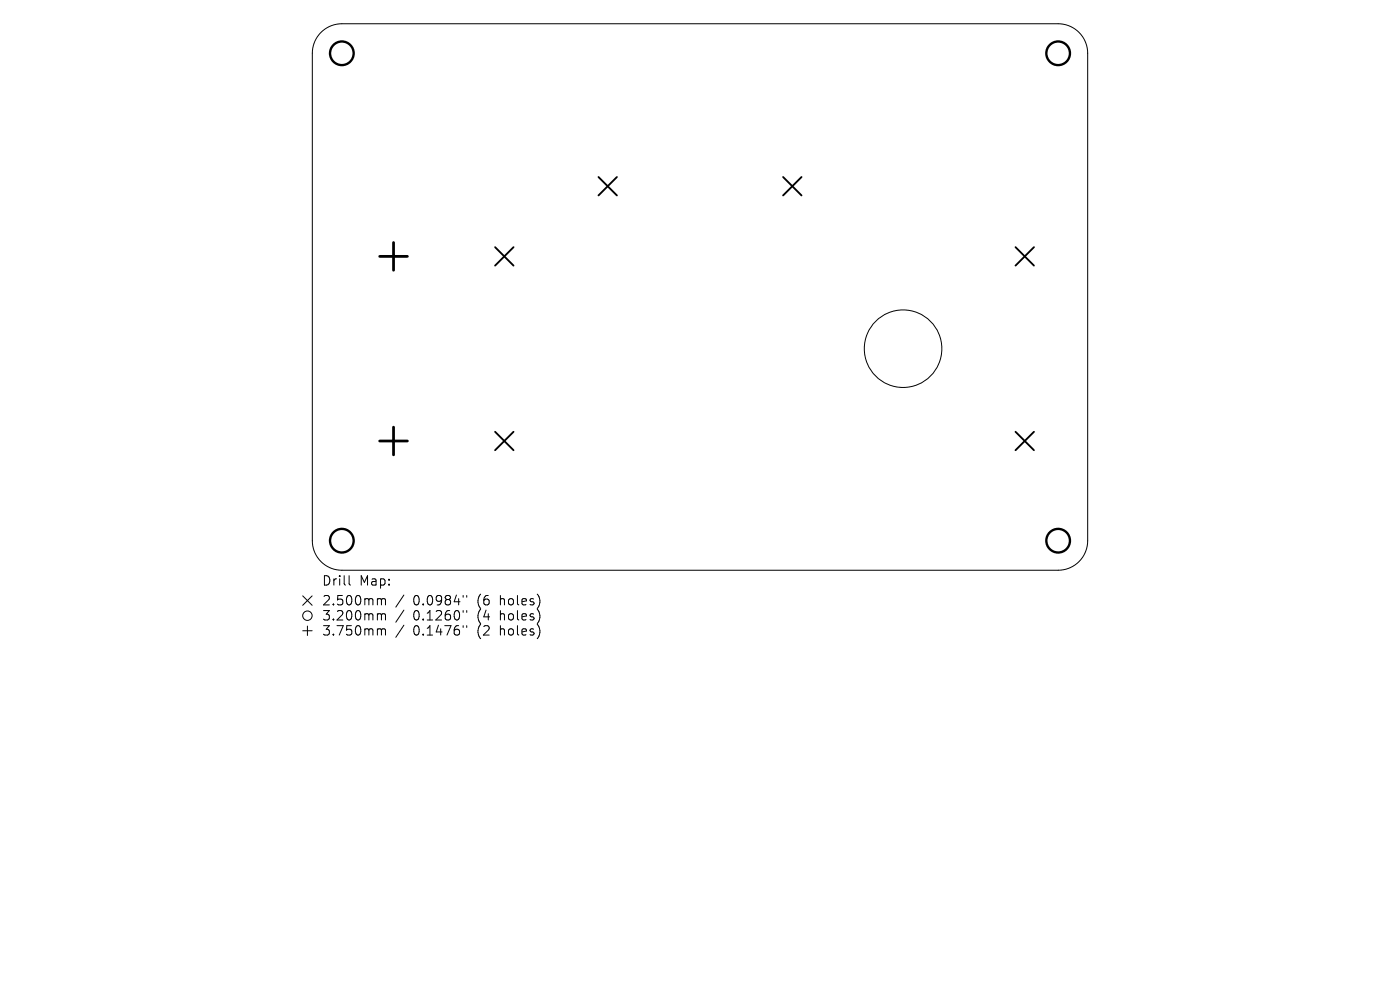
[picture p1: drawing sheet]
<svg xmlns="http://www.w3.org/2000/svg" width="297mm" height="210mm" viewBox="0 0 297 210" stroke-linecap="round" stroke-linejoin="round" font-family="sans-serif">
<defs><g id="words">
<g font-size="2.8">
<text x="68.2" y="124.5">Drill</text>
<text x="76.2" y="124.5">Map:</text>
<text x="68.2" y="128.7">2.500mm</text>
<text x="68.2" y="131.9">3.200mm</text>
<text x="87.7" y="128.7">0.0984&quot;</text>
<text x="87.7" y="131.9">0.1260&quot;</text>
<text x="101.4" y="128.7">(6</text>
<text x="101.4" y="131.9">(4</text>
<text x="106.4" y="128.7">holes)</text>
<text x="106.4" y="131.9">holes)</text>
<text x="68.2" y="135.1">3.750mm</text>
<text x="87.7" y="135.1">0.1476&quot;</text>
<text x="101.4" y="135.1">(2</text>
<text x="106.4" y="135.1">holes)</text>
</g>
</g></defs>
<g fill="none" stroke="#000" stroke-width=".21">
<path d="M68.1 6.9a6.3 6.3 0 0 1 4.4-1.9h152a6.3 6.3 0 0 1 6.2 6.3v103.4a6.3 6.3 0 0 1-6.2 6.3h-152a6.3 6.3 0 0 1-6.2-6.3v-103.4a6.3 6.3 0 0 1 1.8-4.4zM64.2 126.4l2 2M64.2 133.8h2M65.2 132.8v2M66.2 126.4l-2 2M74.1 122.1v1.7l.2 .3M80.3 127l.5 .1 .1 .2M80.3 130.2h.3l.3 .3M80.3 133.4l.5 .1 .1 .2M80.9 127.3l.3-.3 .5 .1 .1 1.2M80.9 127.3v1M80.9 130.5v1"/>
<path d="M80.9 133.7v1M80.9 130.5l.3-.3 .5 .1 .1 1.2M80.9 133.7l.3-.3 .5 .1 .1 1.2M85.7 126.2l-1.7 2.6M85.7 129.4l-1.7 2.6M85.7 132.6l-1.7 2.6M98.3 126.3v.4M98.3 129.5v.4M98.3 132.7v.4M99 126.3v.4M99 129.5v.4M99 132.7v.4"/>
<circle cx="191.6" cy="74" r="8.2"/>
<circle cx="65.2" cy="130.6" r="1"/>
</g>
<path d="M127 37.5l3.9 4M130.9 37.5l-3.9 4M166.1 37.5l3.9 4M170 37.5l-3.9 4M105 52.4l3.9 3.9M108.9 52.4l-3.9 3.9M215.4 52.4l3.9 3.9M219.3 52.4l-3.9 3.9M105 91.6l3.9 3.9M108.9 91.6l-3.9 3.9M215.4 91.6l3.9 3.9M219.3 91.6l-3.9 3.9" fill="none" stroke="#000" stroke-width=".39"/>
<g fill="none" stroke="#000" stroke-width=".5">
<circle cx="72.5" cy="11.3" r="2.51"/>
<circle cx="224.5" cy="11.3" r="2.51"/>
<circle cx="72.5" cy="114.7" r="2.51"/>
<circle cx="224.5" cy="114.7" r="2.51"/>
</g>
<path d="M80.6 54.4h5.8M83.5 51.4v5.9M80.6 93.6h5.8M83.5 90.6v5.9" fill="none" stroke="#000" stroke-width=".59"/>
<use href="#words"/>
</svg>
